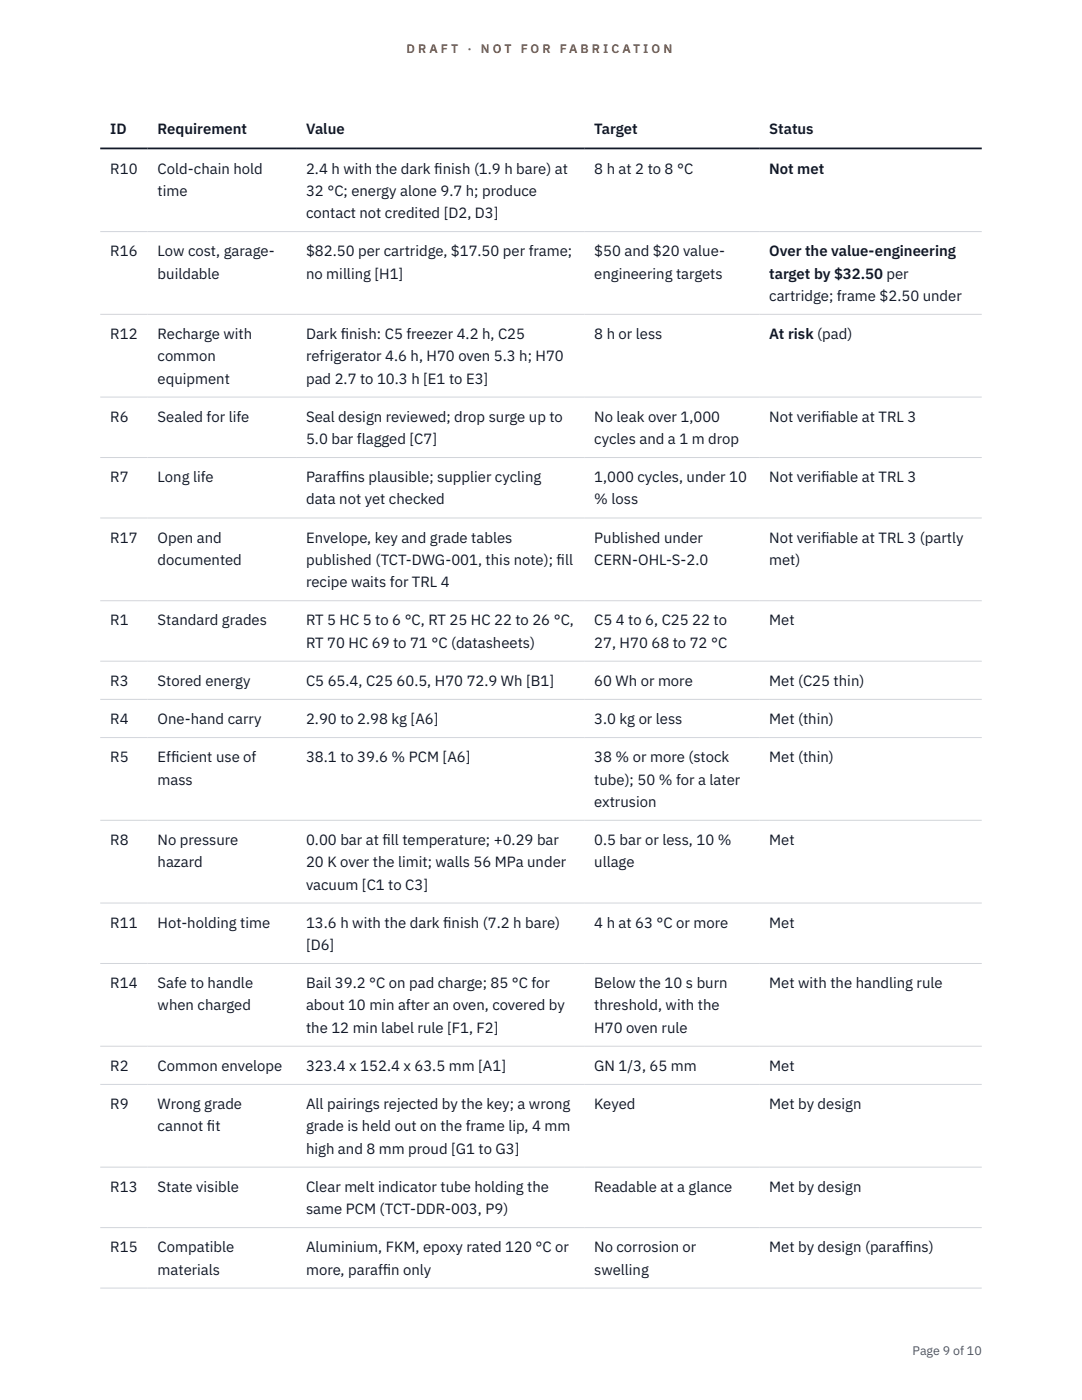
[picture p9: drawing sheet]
<svg xmlns="http://www.w3.org/2000/svg" width="216mm" height="279mm" viewBox="0 0 216 279" stroke-linecap="round" stroke-linejoin="round" font-family="sans-serif">
<defs><g id="words">
<g font-size="3" fill="#111827">
<text x="22" y="26.8">ID</text>
<text x="31.5" y="26.8">Requirement</text>
<text x="61.1" y="26.8">Value</text>
<text x="118.6" y="26.8">Target</text>
<text x="153.5" y="26.8">Status</text>
<text x="22" y="34.6">R10</text>
<text x="31.5" y="34.6">Cold-chain hold</text>
<text x="61.1" y="34.6">2.4 h with the dark f</text>
<text x="86.7" y="34.6">inish (1.9 h bare) at</text>
<text x="118.6" y="34.6">8 h at 2 to 8 °C</text>
<text x="153.5" y="34.6">Not met</text>
<text x="31.5" y="39.1">time</text>
<text x="61.1" y="39.1">32 °C; energy alone 9.7 h; produce</text>
<text x="61.1" y="43.5">contact not credited [D2, D3]</text>
<text x="22" y="51.1">R16</text>
<text x="31.5" y="51.1">Low cost, garage-</text>
<text x="61.1" y="51.1">$82.50 per cartridge, $17.50 per frame;</text>
<text x="118.6" y="51.1">$50 and $20 value-</text>
<text x="153.5" y="51.1">Over the value-engineering</text>
<text x="31.5" y="55.6">buildable</text>
<text x="61.1" y="55.6">no milling [H1]</text>
<text x="118.6" y="55.6">engineering targets</text>
<text x="153.5" y="55.6">target by $32.50 per</text>
<text x="153.5" y="60">cartridge; frame $2.50 under</text>
<text x="22" y="67.7">R12</text>
<text x="31.5" y="67.7">Recharge with</text>
<text x="61.1" y="67.7">Dark f</text>
<text x="68" y="67.7">inish: C5 freezer 4.2 h, C25</text>
<text x="118.6" y="67.7">8 h or less</text>
<text x="153.5" y="67.7">At risk (pad)</text>
<text x="31.5" y="72.1">common</text>
<text x="31.5" y="76.5">equipment</text>
<text x="61.1" y="72.1">refrigerator 4.6 h, H70 oven 5.3 h; H70</text>
<text x="61.1" y="76.5">pad 2.7 to 10.3 h [E1 to E3]</text>
<text x="22" y="84.2">R6</text>
<text x="31.5" y="84.2">Sealed for life</text>
<text x="61.1" y="84.2">Seal design reviewed; drop surge up to</text>
<text x="61.1" y="88.6">5.0 bar flagged [C7]</text>
<text x="118.6" y="84.2">No leak over 1,000</text>
<text x="118.6" y="88.6">cycles and a 1 m drop</text>
<text x="153.5" y="84.2">Not verif</text>
<text x="163.9" y="84.2">iable at TRL 3</text>
<text x="22" y="96.2">R7</text>
<text x="31.5" y="96.2">Long life</text>
<text x="61.1" y="96.2">Paraff</text>
<text x="61.1" y="100.7">data not yet checked</text>
<text x="68" y="96.2">ins plausible; supplier cycling</text>
<text x="118.6" y="96.2">1,000 cycles, under 10</text>
<text x="118.6" y="100.7">% loss</text>
<text x="153.5" y="96.2">Not verif</text>
<text x="163.9" y="96.2">iable at TRL 3</text>
<text x="22" y="108.3">R17</text>
<text x="31.5" y="108.3">Open and</text>
<text x="31.5" y="112.7">documented</text>
<text x="61.1" y="108.3">Envelope, key and grade tables</text>
<text x="61.1" y="112.7">published (TCT-DWG-001, this note); f</text>
<text x="111.1" y="112.7">ill</text>
<text x="118.6" y="108.3">Published under</text>
<text x="118.6" y="112.7">CERN-OHL-S-2.0</text>
<text x="153.5" y="108.3">Not verif</text>
<text x="153.5" y="112.7">met)</text>
<text x="163.9" y="108.3">iable at TRL 3 (partly</text>
<text x="61.1" y="117.2">recipe waits for TRL 4</text>
<text x="22" y="124.8">R1</text>
<text x="31.5" y="124.8">Standard grades</text>
<text x="61.1" y="124.8">RT 5 HC 5 to 6 °C, RT 25 HC 22 to 26 °C,</text>
<text x="118.6" y="124.8">C5 4 to 6, C25 22 to</text>
<text x="153.5" y="124.8">Met</text>
<text x="61.1" y="129.3">RT 70 HC 69 to 71 °C (datasheets)</text>
<text x="118.6" y="129.3">27, H70 68 to 72 °C</text>
<text x="22" y="136.9">R3</text>
<text x="31.5" y="136.9">Stored energy</text>
<text x="61.1" y="136.9">C5 65.4, C25 60.5, H70 72.9 Wh [B1]</text>
<text x="118.6" y="136.9">60 Wh or more</text>
<text x="153.5" y="136.9">Met (C25 thin)</text>
<text x="22" y="144.5">R4</text>
<text x="31.5" y="144.5">One-hand carry</text>
<text x="61.1" y="144.5">2.90 to 2.98 kg [A6]</text>
<text x="118.6" y="144.5">3.0 kg or less</text>
<text x="153.5" y="144.5">Met (thin)</text>
<text x="22" y="152.1">R5</text>
<text x="31.5" y="152.1">Eff</text>
<text x="34.1" y="152.1">icient use of</text>
<text x="61.1" y="152.1">38.1 to 39.6 % PCM [A6]</text>
<text x="118.6" y="152.1">38 % or more (stock</text>
<text x="153.5" y="152.1">Met (thin)</text>
<text x="31.5" y="156.6">mass</text>
<text x="118.6" y="156.6">tube); 50 % for a later</text>
<text x="118.6" y="161">extrusion</text>
<text x="22" y="168.6">R8</text>
<text x="31.5" y="168.6">No pressure</text>
<text x="31.5" y="173.1">hazard</text>
<text x="61.1" y="168.6">0.00 bar at f</text>
<text x="61.1" y="173.1">20 K over the limit; walls 56 MPa under</text>
<text x="76.3" y="168.6">ill temperature; +0.29 bar</text>
<text x="118.6" y="168.6">0.5 bar or less, 10 %</text>
<text x="118.6" y="173.1">ullage</text>
<text x="153.5" y="168.6">Met</text>
<text x="61.1" y="177.5">vacuum [C1 to C3]</text>
<text x="22" y="185.1">R11</text>
<text x="31.5" y="185.1">Hot-holding time</text>
<text x="61.1" y="185.1">13.6 h with the dark f</text>
<text x="88.4" y="185.1">inish (7.2 h bare)</text>
<text x="118.6" y="185.1">4 h at 63 °C or more</text>
<text x="153.5" y="185.1">Met</text>
<text x="61.1" y="189.6">[D6]</text>
<text x="22" y="197.2">R14</text>
<text x="31.5" y="197.2">Safe to handle</text>
<text x="61.1" y="197.2">Bail 39.2 °C on pad charge; 85 °C for</text>
<text x="118.6" y="197.2">Below the 10 s burn</text>
<text x="153.5" y="197.2">Met with the handling rule</text>
<text x="31.5" y="201.7">when charged</text>
<text x="61.1" y="201.7">about 10 min after an oven, covered by</text>
<text x="118.6" y="201.7">threshold, with the</text>
<text x="61.1" y="206.1">the 12 min label rule [F1, F2]</text>
<text x="118.6" y="206.1">H70 oven rule</text>
<text x="22" y="213.7">R2</text>
<text x="31.5" y="213.7">Common envelope</text>
<text x="61.1" y="213.7">323.4 x 152.4 x 63.5 mm [A1]</text>
<text x="118.6" y="213.7">GN 1/3, 65 mm</text>
<text x="153.5" y="213.7">Met</text>
<text x="22" y="221.3">R9</text>
<text x="31.5" y="221.3">Wrong grade</text>
<text x="61.1" y="221.3">All pairings rejected by the key; a wrong</text>
<text x="118.6" y="221.3">Keyed</text>
<text x="153.5" y="221.3">Met by design</text>
<text x="31.5" y="225.8">cannot f</text>
<text x="41.3" y="225.8">it</text>
<text x="61.1" y="225.8">grade is held out on the frame lip, 4 mm</text>
<text x="61.1" y="230.2">high and 8 mm proud [G1 to G3]</text>
<text x="22" y="237.9">R13</text>
<text x="31.5" y="237.9">State visible</text>
<text x="61.1" y="237.9">Clear melt indicator tube holding the</text>
<text x="118.6" y="237.9">Readable at a glance</text>
<text x="153.5" y="237.9">Met by design</text>
<text x="61.1" y="242.3">same PCM (TCT-DDR-003, P9)</text>
<text x="22" y="249.9">R15</text>
<text x="31.5" y="249.9">Compatible</text>
<text x="61.1" y="249.9">Aluminium, FKM, epoxy rated 120 °C or</text>
<text x="118.6" y="249.9">No corrosion or</text>
<text x="153.5" y="249.9">Met by design (paraff</text>
<text x="180.5" y="249.9">ins)</text>
<text x="31.5" y="254.4">materials</text>
<text x="61.1" y="254.4">more, paraff</text>
<text x="76.4" y="254.4">in only</text>
<text x="118.6" y="254.4">swelling</text>
</g>
<g font-size="2.5" fill="#b45309">
<text x="81.1" y="10.5">D R A F T</text>
<text x="93.3" y="10.5">·</text>
<text x="95.9" y="10.5">N O T</text>
<text x="103.9" y="10.5">F O R</text>
<text x="111.7" y="10.5">F A B R I C A T I O N</text>
</g>
<text font-size="2.5" fill="#4b5563" x="182.1" y="270.3">Page 9 of 10</text>
</g></defs>
<g fill="none" stroke="#d1d5db" stroke-width=".2">
<path d="M20 46.2h175.9M20 62.7h175.9M20 79.2h175.9M20 91.3h175.9M20 103.4h175.9M20 119.9h175.9M20 132h175.9M20 139.6h175.9M20 147.2h175.9M20 163.7h175.9M20 180.2h175.9M20 192.3h175.9"/>
<path d="M20 208.8h175.9M20 216.4h175.9M20 232.9h175.9M20 245h175.9M20 257.1h175.9"/>
</g>
<path d="M20 29.6h175.9" fill="none" stroke="#111827" stroke-width=".35"/>
<use href="#words"/>
</svg>
